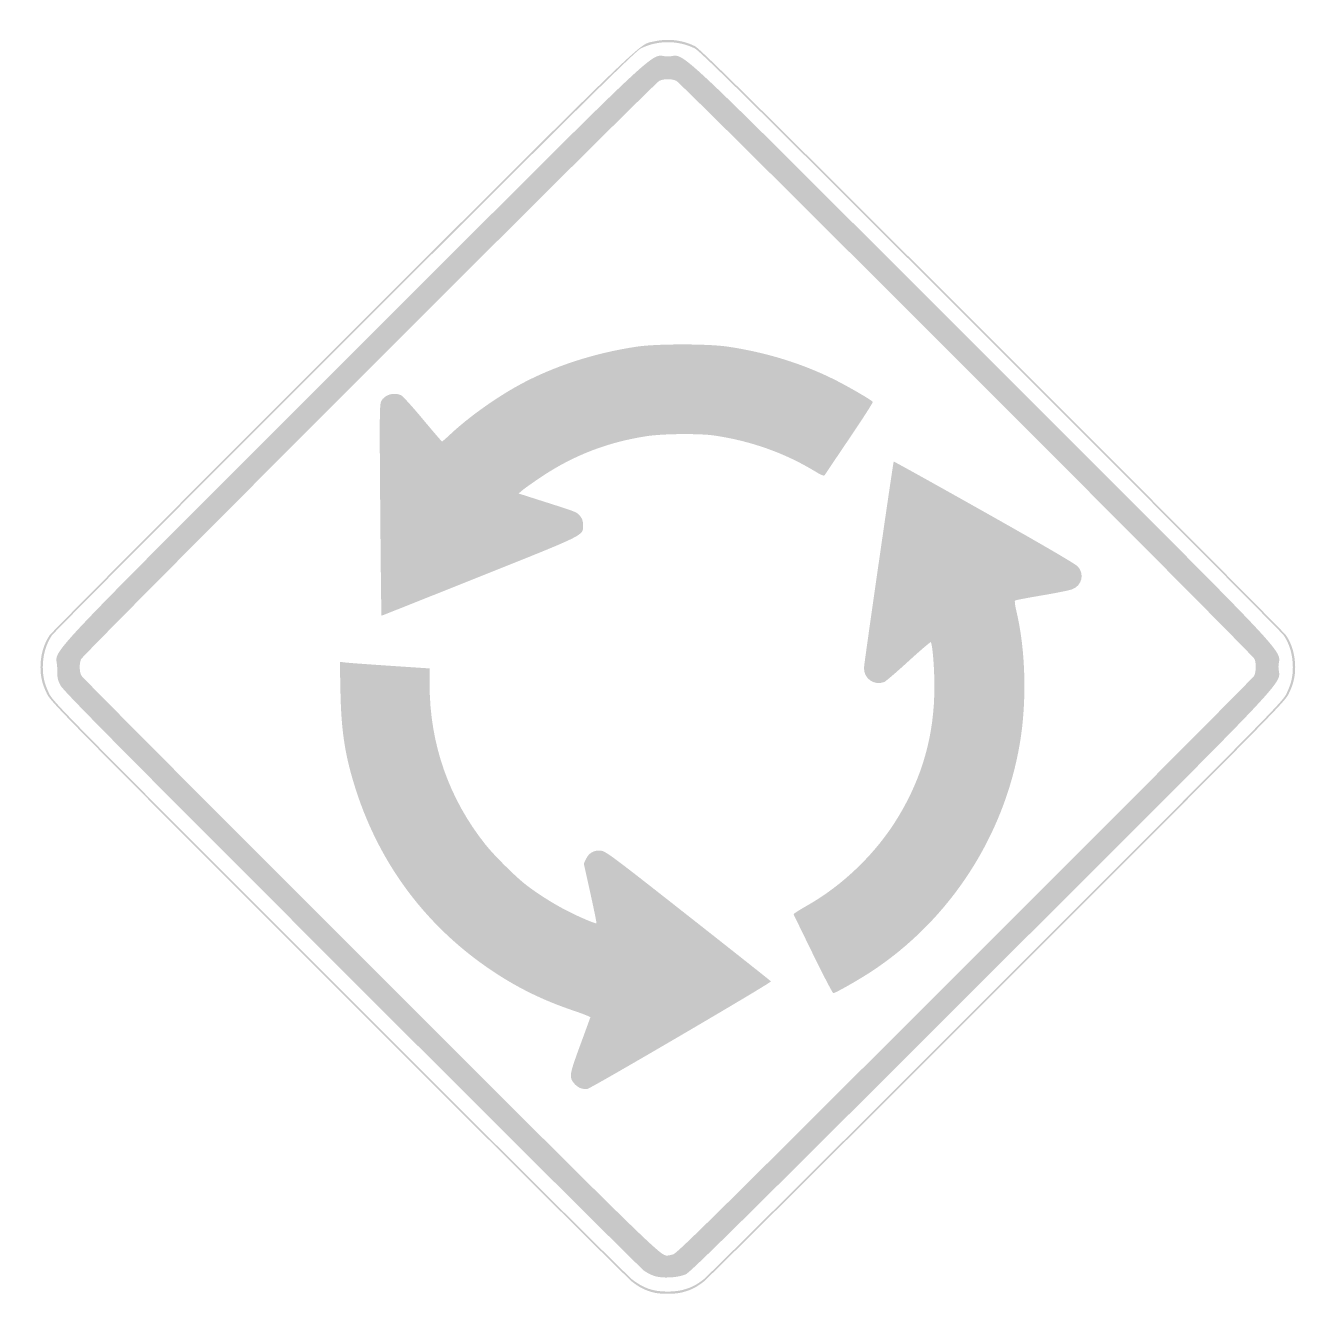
# Model space of a CAD drawing. Header units: inches. Extents: x -21.7 to 21.7, y -21.2 to 21.7.
import ezdxf

# ---------------------------------------------------------------- set-up
doc = ezdxf.new("R2010")
doc.units = ezdxf.units.IN
doc.header["$MEASUREMENT"] = 0

msp = doc.modelspace()

# ---------------------------------------------------------------- hatches: boundary and pattern name
h = msp.add_hatch(color=7)
edge = h.paths.add_edge_path()
edge.add_spline(control_points=[(-0.471, -20.6), (-0.568, -20.565), (-0.719, -20.486), (-0.805, -20.426), (-0.892, -20.365), (-5.341, -15.934), (-10.691, -10.58), (-18.701, -2.565), (-20.44, -0.806), (-20.532, -0.629), (-20.633, -0.434), (-20.644, -0.374), (-20.644, -0.02), (-20.644, 0.694), (-21.709, -0.44), (-10.635, 10.635), (0.417, 21.686), (-0.691, 20.644), (0, 20.644), (0.691, 20.644), (-0.417, 21.686), (10.635, 10.635), (21.687, -0.418), (20.644, 0.691), (20.644, -0.001), (20.644, -0.697), (21.679, 0.402), (10.598, -10.67), (2.486, -18.776), (0.772, -20.471), (0.609, -20.546), (0.349, -20.667), (-0.21, -20.695), (-0.471, -20.6)], knot_values=[0, 0, 0, 0, 1, 1, 1, 2, 2, 2, 3, 3, 3, 4, 4, 4, 5, 5, 5, 6, 6, 6, 7, 7, 7, 8, 8, 8, 9, 9, 9, 10, 10, 10, 11, 11, 11, 11], degree=3, periodic=0)
edge = h.paths.add_edge_path(flags=0)
edge.add_spline(control_points=[(0.177, -19.874), (0.314, -19.838), (1.566, -18.6), (10.049, -10.122), (15.393, -4.782), (19.79, -0.365), (19.821, -0.306), (19.887, -0.182), (19.895, 0.105), (19.836, 0.263), (19.784, 0.404), (0.457, 19.739), (0.289, 19.819), (0.13, 19.894), (-0.13, 19.894), (-0.289, 19.819), (-0.464, 19.735), (-19.784, 0.403), (-19.839, 0.255), (-19.902, 0.089), (-19.895, -0.168), (-19.824, -0.3), (-19.792, -0.362), (-15.401, -4.775), (-10.067, -10.108), (-0.344, -19.828), (-0.265, -19.906), (-0.02, -19.915), (0.002, -19.916), (0.09, -19.897), (0.177, -19.874)], knot_values=[0, 0, 0, 0, 1, 1, 1, 2, 2, 2, 3, 3, 3, 4, 4, 4, 5, 5, 5, 6, 6, 6, 7, 7, 7, 8, 8, 8, 9, 9, 9, 10, 10, 10, 10], degree=3, periodic=0)
h = msp.add_hatch(color=7)
edge = h.paths.add_edge_path()
edge.add_spline(control_points=[(-0.511, -21.157), (-0.791, -21.077), (-0.951, -20.995), (-1.201, -20.806), (-1.329, -20.708), (-5.802, -16.257), (-11.142, -10.913), (-20.492, -1.556), (-20.855, -1.188), (-20.989, -0.914), (-21.169, -0.548), (-21.228, -0.256), (-21.203, 0.137), (-21.18, 0.485), (-21.077, 0.8), (-20.9, 1.065), (-20.836, 1.16), (-16.36, 5.66), (-10.952, 11.065), (-0.384, 21.627), (-1.01, 21.025), (-0.462, 21.154), (-0.005, 21.262), (0.49, 21.204), (0.914, 20.994), (1.082, 20.91), (2.905, 19.108), (10.952, 11.065), (16.36, 5.66), (20.836, 1.16), (20.9, 1.065), (21.077, 0.8), (21.18, 0.485), (21.203, 0.137), (21.228, -0.256), (21.169, -0.548), (20.989, -0.914), (20.855, -1.188), (20.491, -1.557), (11.142, -10.914), (5.802, -16.257), (1.329, -20.708), (1.201, -20.806), (0.947, -20.998), (0.793, -21.075), (0.491, -21.158), (0.247, -21.225), (-0.275, -21.225), (-0.511, -21.157)], knot_values=[0, 0, 0, 0, 1, 1, 1, 2, 2, 2, 3, 3, 3, 4, 4, 4, 5, 5, 5, 6, 6, 6, 7, 7, 7, 8, 8, 8, 9, 9, 9, 10, 10, 10, 11, 11, 11, 12, 12, 12, 13, 13, 13, 14, 14, 14, 15, 15, 15, 16, 16, 16, 16], degree=3, periodic=0)
edge = h.paths.add_edge_path(flags=0)
edge.add_spline(control_points=[(0.491, -21.079), (0.793, -20.996), (0.947, -20.92), (1.201, -20.727), (1.329, -20.63), (5.785, -16.196), (11.102, -10.874), (20.413, -1.556), (20.776, -1.188), (20.911, -0.914), (21.09, -0.548), (21.15, -0.256), (21.124, 0.137), (21.101, 0.485), (20.999, 0.8), (20.821, 1.065), (20.758, 1.16), (16.299, 5.642), (10.913, 11.025), (2.898, 19.036), (1.082, 20.832), (0.914, 20.915), (0.345, 21.198), (-0.345, 21.198), (-0.914, 20.915), (-1.082, 20.832), (-2.898, 19.036), (-10.913, 11.025), (-16.299, 5.642), (-20.758, 1.16), (-20.821, 1.065), (-20.999, 0.8), (-21.101, 0.485), (-21.124, 0.137), (-21.15, -0.256), (-21.09, -0.548), (-20.911, -0.914), (-20.776, -1.188), (-20.415, -1.555), (-11.103, -10.874), (-5.785, -16.196), (-1.329, -20.63), (-1.201, -20.727), (-0.813, -21.021), (-0.5, -21.128), (-0.02, -21.132), (0.153, -21.133), (0.383, -21.109), (0.491, -21.079)], knot_values=[0, 0, 0, 0, 1, 1, 1, 2, 2, 2, 3, 3, 3, 4, 4, 4, 5, 5, 5, 6, 6, 6, 7, 7, 7, 8, 8, 8, 9, 9, 9, 10, 10, 10, 11, 11, 11, 12, 12, 12, 13, 13, 13, 14, 14, 14, 15, 15, 15, 16, 16, 16, 16], degree=3, periodic=0)
h = msp.add_hatch(color=7)
edge = h.paths.add_edge_path()
edge.add_spline(control_points=[(-9.722, 5.296), (-9.749, 8.558), (-9.746, 8.875), (-9.687, 8.988), (-9.576, 9.204), (-9.261, 9.297), (-9.019, 9.187), (-8.964, 9.162), (-8.635, 8.799), (-8.287, 8.381), (-7.939, 7.963), (-7.645, 7.621), (-7.633, 7.621), (-7.621, 7.621), (-7.494, 7.732), (-7.35, 7.867), (-6.754, 8.428), (-5.841, 9.083), (-5.041, 9.523), (-3.888, 10.157), (-2.483, 10.616), (-1.041, 10.83), (-0.374, 10.929), (1.355, 10.929), (2.023, 10.83), (3.317, 10.638), (4.544, 10.259), (5.628, 9.717), (6.079, 9.492), (6.896, 9.018), (6.93, 8.962), (6.942, 8.944), (6.588, 8.391), (6.144, 7.735), (5.7, 7.078), (5.323, 6.516), (5.306, 6.486), (5.281, 6.443), (5.203, 6.474), (4.935, 6.636), (3.937, 7.239), (2.785, 7.645), (1.571, 7.823), (1.069, 7.896), (-0.164, 7.885), (-0.706, 7.803), (-2.035, 7.599), (-3.191, 7.153), (-4.282, 6.421), (-4.552, 6.24), (-4.834, 6.04), (-4.909, 5.977)], knot_values=[0, 0, 0, 0, 1, 1, 1, 2, 2, 2, 3, 3, 3, 4, 4, 4, 5, 5, 5, 6, 6, 6, 7, 7, 7, 8, 8, 8, 9, 9, 9, 10, 10, 10, 11, 11, 11, 12, 12, 12, 13, 13, 13, 14, 14, 14, 15, 15, 15, 16, 16, 16, 17, 17, 17, 17], degree=3, periodic=0)
edge.add_line((-4.909, 5.977), (-5.044, 5.862))
edge.add_line((-5.044, 5.862), (-4.162, 5.58))
edge.add_spline(control_points=[(-4.162, 5.58), (-3.058, 5.228), (-3.082, 5.238), (-2.965, 5.099), (-2.891, 5.01), (-2.868, 4.938), (-2.868, 4.793), (-2.868, 4.431), (-2.704, 4.512), (-6.364, 3.048), (-8.179, 2.322), (-9.67, 1.728), (-9.679, 1.728), (-9.687, 1.728), (-9.706, 3.334), (-9.722, 5.296)], knot_values=[0, 0, 0, 0, 1, 1, 1, 2, 2, 2, 3, 3, 3, 4, 4, 4, 5, 5, 5, 5], degree=3, periodic=0)
h = msp.add_hatch(color=7)
edge = h.paths.add_edge_path()
edge.add_spline(control_points=[(4.907, -9.719), (4.553, -8.993), (4.257, -8.386), (4.251, -8.37), (4.245, -8.354), (4.45, -8.222), (4.707, -8.077), (5.94, -7.379), (7.062, -6.285), (7.795, -5.068), (8.616, -3.704), (9.009, -2.289), (9.012, -0.687), (9.013, -0.048), (8.951, 0.736), (8.891, 0.835), (8.882, 0.851), (8.543, 0.561), (8.139, 0.192), (7.735, -0.178), (7.364, -0.496), (7.314, -0.515), (6.969, -0.647), (6.617, -0.394), (6.632, -0.026), (6.638, 0.132), (7.617, 6.923), (7.636, 6.942), (7.644, 6.95), (9.018, 6.186), (10.69, 5.244), (12.653, 4.138), (13.775, 3.484), (13.857, 3.396), (14.098, 3.142), (13.998, 2.739), (13.664, 2.619), (13.571, 2.585), (13.105, 2.492), (12.63, 2.412), (12.154, 2.332), (11.752, 2.255), (11.735, 2.24), (11.718, 2.226), (11.742, 2.059), (11.787, 1.869), (12.098, 0.557), (12.142, -1.165), (11.9, -2.593), (11.368, -5.738), (9.533, -8.559), (6.886, -10.304), (6.466, -10.581), (5.663, -11.038), (5.595, -11.038), (5.571, -11.039), (5.262, -10.445), (4.907, -9.719)], knot_values=[0, 0, 0, 0, 1, 1, 1, 2, 2, 2, 3, 3, 3, 4, 4, 4, 5, 5, 5, 6, 6, 6, 7, 7, 7, 8, 8, 8, 9, 9, 9, 10, 10, 10, 11, 11, 11, 12, 12, 12, 13, 13, 13, 14, 14, 14, 15, 15, 15, 16, 16, 16, 17, 17, 17, 18, 18, 18, 19, 19, 19, 19], degree=3, periodic=0)
h = msp.add_hatch(color=7)
edge = h.paths.add_edge_path()
edge.add_spline(control_points=[(-2.969, -14.245), (-3.036, -14.215), (-3.128, -14.143), (-3.174, -14.084), (-3.342, -13.871), (-3.33, -13.797), (-2.966, -12.806), (-2.779, -12.299), (-2.623, -11.87), (-2.619, -11.854), (-2.615, -11.838), (-2.869, -11.738), (-3.182, -11.632), (-4.197, -11.288), (-5.032, -10.883), (-5.886, -10.318), (-8.121, -8.838), (-9.72, -6.727), (-10.544, -4.166), (-10.908, -3.037), (-11.039, -2.209), (-11.067, -0.868)], knot_values=[0, 0, 0, 0, 1, 1, 1, 2, 2, 2, 3, 3, 3, 4, 4, 4, 5, 5, 5, 6, 6, 6, 7, 7, 7, 7], degree=3, periodic=0)
edge.add_line((-11.067, -0.868), (-11.088, 0.169))
edge.add_line((-11.088, 0.169), (-10.896, 0.145))
edge.add_spline(control_points=[(-10.896, 0.145), (-10.791, 0.133), (-10.108, 0.082), (-9.379, 0.034)], knot_values=[0, 0, 0, 0, 1, 1, 1, 1], degree=3, periodic=0)
edge.add_line((-9.379, 0.034), (-8.053, -0.055))
edge.add_line((-8.053, -0.055), (-8.053, -0.599))
edge.add_spline(control_points=[(-8.053, -0.599), (-8.053, -2.595), (-7.404, -4.457), (-6.167, -6.01), (-5.864, -6.39), (-5.124, -7.124), (-4.773, -7.391), (-4.372, -7.697), (-3.837, -8.033), (-3.392, -8.259), (-2.95, -8.483), (-2.439, -8.699), (-2.413, -8.672), (-2.404, -8.664), (-2.497, -8.207), (-2.619, -7.657)], knot_values=[0, 0, 0, 0, 1, 1, 1, 2, 2, 2, 3, 3, 3, 4, 4, 4, 5, 5, 5, 5], degree=3, periodic=0)
edge.add_line((-2.619, -7.657), (-2.841, -6.657))
edge.add_line((-2.841, -6.657), (-2.769, -6.506))
edge.add_spline(control_points=[(-2.769, -6.506), (-2.669, -6.296), (-2.502, -6.198), (-2.275, -6.218), (-2.103, -6.233), (-1.952, -6.345), (0.691, -8.425), (2.223, -9.63), (3.481, -10.627), (3.486, -10.641), (3.503, -10.685), (-2.591, -14.256), (-2.721, -14.278), (-2.791, -14.289), (-2.903, -14.275), (-2.969, -14.245)], knot_values=[0, 0, 0, 0, 1, 1, 1, 2, 2, 2, 3, 3, 3, 4, 4, 4, 5, 5, 5, 5], degree=3, periodic=0)

doc.saveas('drawing.dxf')
